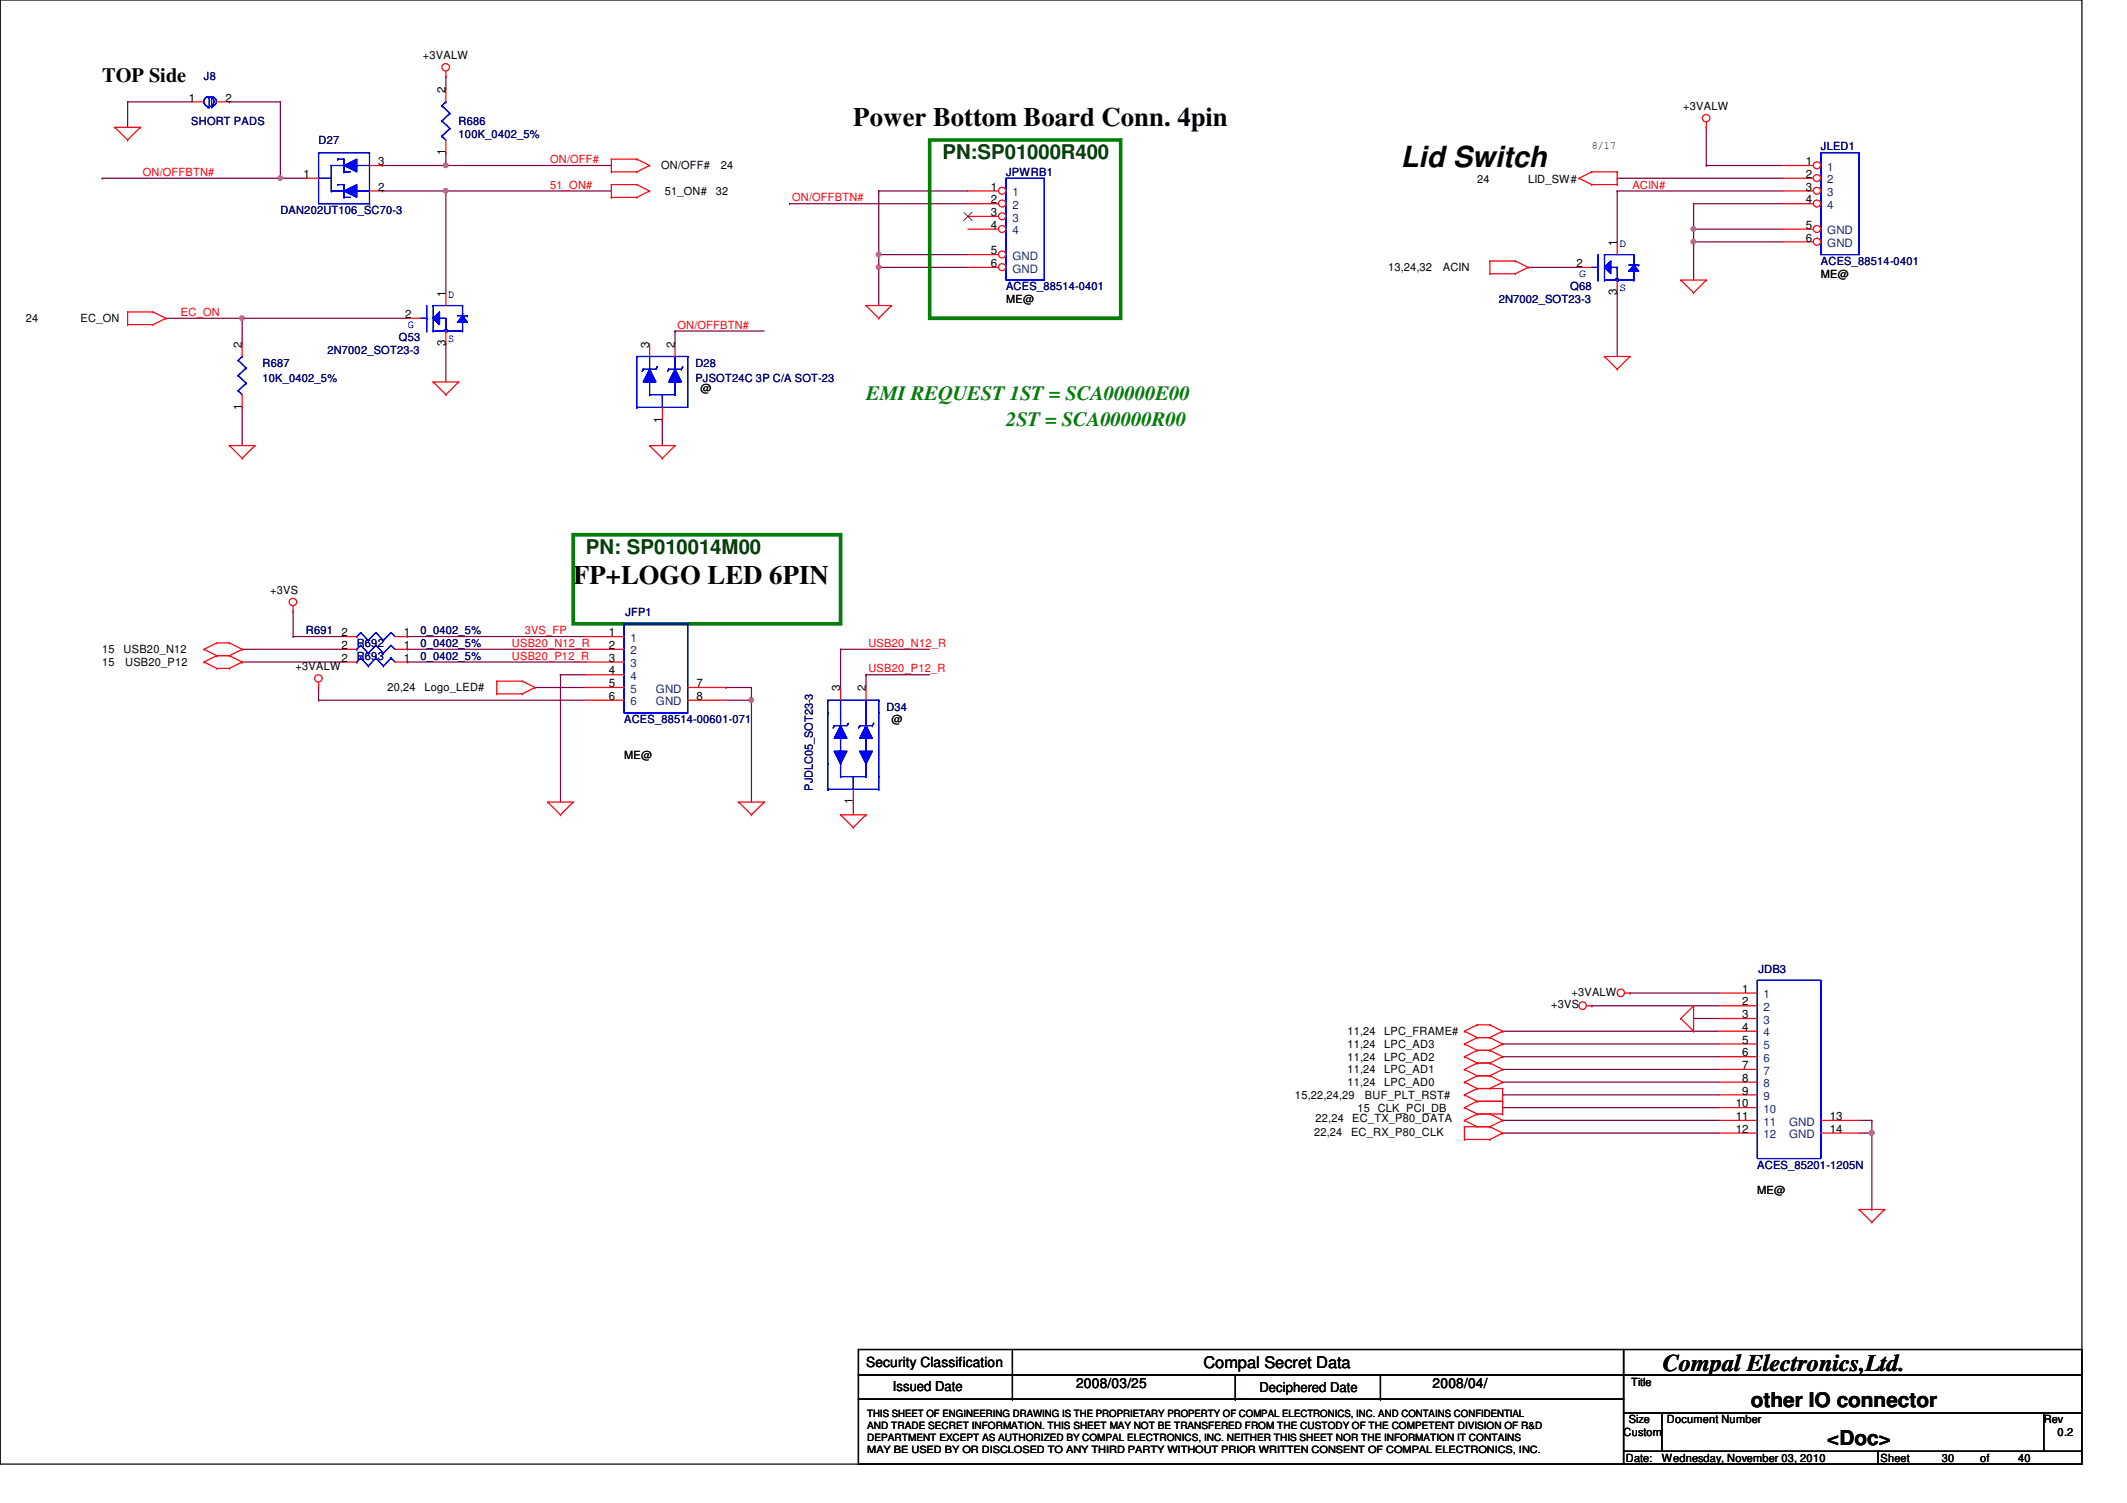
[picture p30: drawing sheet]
<svg xmlns="http://www.w3.org/2000/svg" width="297mm" height="210mm" viewBox="0 0 297 210" stroke-linecap="round" stroke-linejoin="round" font-family="sans-serif">
<defs><g id="words">
<text font-size="4.1" x="195.6" y="23.3">Lid Switch</text>
<g font-size="3.7">
<text x="119.2" y="17.6">Power Bottom Board Conn. 4pin</text>
<text x="80" y="81.6">FP+LOGO LED 6PIN</text>
</g>
<text font-size="3.3" x="232.2" y="191.5">Compal Electronics,Ltd.</text>
<g font-size="2.8">
<text x="14.3" y="11.5">TOP Side</text>
<text x="244.5" y="196.4">other IO connector</text>
<text x="255.2" y="201.8">&lt;Doc&gt;</text>
</g>
<g font-size="2.8" fill="#004000">
<text x="131.6" y="22.2">PN:SP01000R400</text>
<text x="81.8" y="77.3">PN: SP010014M00</text>
</g>
<g font-size="2.8" fill="#008000">
<text x="120.9" y="55.9">EMI REQUEST 1ST = SCA00000E00</text>
<text x="140.5" y="59.5">2ST = SCA00000R00</text>
</g>
<text font-size="2.2" x="168.1" y="191.1">Compal Secret Data</text>
<g font-size="1.9">
<text x="120.9" y="191">Security Classification</text>
<text x="124.7" y="194.3">Issued Date</text>
<text x="150.3" y="193.8">2008/03/25</text>
<text x="175.9" y="194.4">Deciphered Date</text>
<text x="200.1" y="193.8">2008/04/</text>
</g>
<g font-size="1.6" fill="#000080">
<text x="28.5" y="11.2">J8</text>
<text x="26.7" y="17.4">SHORT PADS</text>
<text x="64" y="17.4">R686</text>
<text x="44.5" y="20.1">D27</text>
<text x="64" y="19.2">100K_0402_5%</text>
<text x="254.3" y="21">JLED1</text>
<text x="39.2" y="29.9">DAN202UT106_SC70-3</text>
<text x="140.5" y="24.6">JPWRB1</text>
<text x="140.5" y="40.6">ACES_88514-0401</text>
<text x="219.3" y="40.6">Q68</text>
<text x="254.3" y="37">ACES_88514-0401</text>
<text x="55.7" y="47.7">Q53</text>
<text x="209.3" y="42.3">2N7002_SOT23-3</text>
<text x="36.7" y="51.2">R687</text>
<text x="36.7" y="53.3">10K_0402_5%</text>
<text x="45.7" y="49.4">2N7002_SOT23-3</text>
<text x="97.1" y="51.2">D28</text>
<text x="97.1" y="53.3">PJSOT24C 3P C/A SOT-23</text>
<text x="42.7" y="88.6">R691</text>
<text x="58.7" y="88.6">0_0402_5%</text>
<text x="87.3" y="86.1">JFP1</text>
<text x="49.8" y="92.1">R693</text>
<text x="49.8" y="90.3">R692</text>
<text x="58.7" y="92.1">0_0402_5%</text>
<text x="58.7" y="90.3">0_0402_5%</text>
<text x="87.2" y="101">ACES_88514-00601-071</text>
<text x="123.8" y="99.2">D34</text>
<text x="113.5" y="110.4" transform="rotate(-90 113.5 110.4)">PJDLC05_SOT23-3</text>
<text x="245.6" y="135.8">JDB3</text>
<text x="245.4" y="163.2">ACES_85201-1205N</text>
</g>
<g font-size="1.6">
<text x="59.1" y="8.2">+3VALW</text>
<text x="26.4" y="14.2">1</text>
<text x="31.5" y="14.2">2</text>
<text x="62.2" y="13" transform="rotate(-90 62.2 13)">2</text>
<text x="235.1" y="15.3">+3VALW</text>
<text x="52.8" y="23.1">3</text>
<text x="62.2" y="21.7" transform="rotate(-90 62.2 21.7)">1</text>
<text x="92.3" y="23.7">ON/OFF#</text>
<text x="100.7" y="23.7">24</text>
<text x="222.3" y="20.8">8/17</text>
<text x="252.2" y="23.1">1</text>
<text x="42.4" y="24.8">1</text>
<text x="52.8" y="26.6">2</text>
<text x="92.8" y="27.2">51_ON#</text>
<text x="99.9" y="27.2">32</text>
<text x="138.4" y="26.6">1</text>
<text x="138.4" y="28.4">2</text>
<text x="206.3" y="25.6">24</text>
<text x="213.4" y="25.6">LID_SW#</text>
<text x="252.2" y="24.8">2</text>
<text x="252.2" y="26.6">3</text>
<text x="252.2" y="28.4">4</text>
<text x="138.4" y="30.2">3</text>
<text x="138.4" y="32">4</text>
<text x="138.4" y="35.5">5</text>
<text x="225.8" y="34.3" transform="rotate(-90 225.8 34.3)">1</text>
<text x="252.2" y="32">5</text>
<text x="252.2" y="33.7">6</text>
<text x="62.2" y="41.4" transform="rotate(-90 62.2 41.4)">1</text>
<text x="138.4" y="37.3">6</text>
<text x="193.8" y="37.9">13,24,32</text>
<text x="201.5" y="37.9">ACIN</text>
<text x="220.2" y="37.3">2</text>
<text x="225.8" y="41.2" transform="rotate(-90 225.8 41.2)">3</text>
<text x="254.3" y="38.8">ME@</text>
<text x="3.6" y="45">24</text>
<text x="11.3" y="45">EC_ON</text>
<text x="56.6" y="44.4">2</text>
<text x="140.5" y="42.3">ME@</text>
<text x="33.8" y="48.6" transform="rotate(-90 33.8 48.6)">2</text>
<text x="62.2" y="48.3" transform="rotate(-90 62.2 48.3)">3</text>
<text x="90.7" y="48.6" transform="rotate(-90 90.7 48.6)">3</text>
<text x="94.2" y="48.6" transform="rotate(-90 94.2 48.6)">2</text>
<text x="33.8" y="57.2" transform="rotate(-90 33.8 57.2)">1</text>
<text x="92.5" y="59" transform="rotate(-90 92.5 59)">1</text>
<text x="97.8" y="54.8">@</text>
<text x="37.7" y="82.9">+3VS</text>
<text x="47.7" y="88.9">2</text>
<text x="56.4" y="88.9">1</text>
<text x="85" y="88.9">1</text>
<text x="14.3" y="91.2">15</text>
<text x="14.3" y="93">15</text>
<text x="17.3" y="91.2">USB20_N12</text>
<text x="17.5" y="93">USB20_P12</text>
<text x="41.3" y="93.6">+3VALW</text>
<text x="47.7" y="92.4">2</text>
<text x="47.7" y="90.6">2</text>
<text x="56.4" y="92.4">1</text>
<text x="56.4" y="90.6">1</text>
<text x="85" y="90.6">2</text>
<text x="85" y="92.4">3</text>
<text x="85" y="94.2">4</text>
<text x="85" y="96">5</text>
<text x="97.3" y="96">7</text>
<text x="54.1" y="96.6">20,24</text>
<text x="59.3" y="96.6">Logo_LED#</text>
<text x="85" y="97.7">6</text>
<text x="97.3" y="97.7">8</text>
<text x="117.3" y="96.6" transform="rotate(-90 117.3 96.6)">3</text>
<text x="120.9" y="96.6" transform="rotate(-90 120.9 96.6)">2</text>
<text x="124.5" y="101">@</text>
<text x="87.2" y="106">ME@</text>
<text x="119.1" y="112.4" transform="rotate(-90 119.1 112.4)">1</text>
<text x="216.6" y="140.8">+3VS</text>
<text x="219.5" y="139.1">+3VALW</text>
<text x="243.3" y="138.6">1</text>
<text x="243.3" y="140.4">2</text>
<text x="243.3" y="142.2">3</text>
<text x="243.3" y="144">4</text>
<text x="188.2" y="144.6">11,24</text>
<text x="188.2" y="146.3">11,24</text>
<text x="188.2" y="148.1">11,24</text>
<text x="188.2" y="149.9">11,24</text>
<text x="193.3" y="144.6">LPC_FRAME#</text>
<text x="193.3" y="146.3">LPC_AD3</text>
<text x="193.3" y="148.1">LPC_AD2</text>
<text x="193.3" y="149.9">LPC_AD1</text>
<text x="243.3" y="145.8">5</text>
<text x="243.3" y="147.5">6</text>
<text x="243.3" y="149.3">7</text>
<text x="180.8" y="153.5">15,22,24,29</text>
<text x="188.2" y="151.7">11,24</text>
<text x="189.6" y="155.2">15 CLK_PCI_DB</text>
<text x="190.6" y="153.5">BUF_PLT_RST#</text>
<text x="193.3" y="151.7">LPC_AD0</text>
<text x="242.4" y="154.6">10</text>
<text x="243.3" y="151.1">8</text>
<text x="243.3" y="152.9">9</text>
<text x="183.5" y="158.6">22,24</text>
<text x="183.7" y="156.7">22,24</text>
<text x="188.7" y="158.6">EC_RX_P80_CLK</text>
<text x="188.8" y="156.7">EC_TX_P80_DATA</text>
<text x="242.4" y="156.4">11</text>
<text x="242.4" y="158.2">12</text>
<text x="255.5" y="156.4">13</text>
<text x="255.5" y="158.2">14</text>
<text x="245.4" y="166.8">ME@</text>
<text x="227.8" y="193.6">Title</text>
<text x="226.7" y="200.6">Custom</text>
<text x="227.5" y="198.8">Size</text>
<text x="232.8" y="198.8">Document Number</text>
<text x="285.4" y="198.8">Rev</text>
<text x="287.4" y="200.6">0.2</text>
<text x="227.1" y="204.1">Date:</text>
<text x="232.1" y="204.1">Wednesday, November 03, 2010</text>
<text x="262.6" y="204.1">Sheet</text>
<text x="271.2" y="204.1">30</text>
<text x="276.5" y="204.1">of</text>
<text x="281.9" y="204.1">40</text>
</g>
<g font-size="1.6" fill="#f00">
<text x="76.8" y="22.8">ON/OFF#</text>
<text x="19.9" y="24.6">ON/OFFBTN#</text>
<text x="76.8" y="26.3">51_ON#</text>
<text x="110.6" y="28.1">ON/OFFBTN#</text>
<text x="228" y="26.3">ACIN#</text>
<text x="25.3" y="44.1">EC_ON</text>
<text x="94.6" y="45.9">ON/OFFBTN#</text>
<text x="73.3" y="88.6">3VS_FP</text>
<text x="71.5" y="90.3">USB20_N12_R</text>
<text x="71.5" y="92.1">USB20_P12_R</text>
<text x="121.3" y="90.3">USB20_N12_R</text>
<text x="121.3" y="93.9">USB20_P12_R</text>
</g>
<g font-size="1.6" fill="#004080">
<text x="255.2" y="23.8">1</text>
<text x="141.4" y="27.4">1</text>
<text x="141.4" y="29.2">2</text>
<text x="255.2" y="25.6">2</text>
<text x="255.2" y="27.4">3</text>
<text x="255.2" y="29.2">4</text>
<text x="141.4" y="30.9">3</text>
<text x="141.4" y="32.7">4</text>
<text x="255.2" y="32.7">GND</text>
<text x="255.2" y="34.5">GND</text>
<text x="141.4" y="36.3">GND</text>
<text x="141.4" y="38.1">GND</text>
<text x="88" y="89.6">1</text>
<text x="88" y="91.4">2</text>
<text x="88" y="93.2">3</text>
<text x="88" y="95">4</text>
<text x="88" y="96.7">5</text>
<text x="88" y="98.5">6</text>
<text x="91.6" y="96.7">GND</text>
<text x="91.6" y="98.5">GND</text>
<text x="246.3" y="139.4">1</text>
<text x="246.3" y="141.2">2</text>
<text x="246.3" y="143">3</text>
<text x="246.3" y="144.7">4</text>
<text x="246.3" y="146.5">5</text>
<text x="246.3" y="148.3">6</text>
<text x="246.3" y="150.1">7</text>
<text x="246.3" y="151.8">8</text>
<text x="246.3" y="153.6">9</text>
<text x="246.3" y="155.4">10</text>
<text x="246.3" y="157.2">11</text>
<text x="246.3" y="159">12</text>
<text x="249.8" y="157.2">GND</text>
<text x="249.8" y="159">GND</text>
</g>
<g font-size="1.6" fill="#00f">
<text x="226.2" y="34.5">D</text>
<text x="62.6" y="41.6">D</text>
<text x="220.5" y="38.7">G</text>
<text x="226.2" y="40.7">S</text>
<text x="56.9" y="45.8">G</text>
<text x="62.6" y="47.8">S</text>
</g>
<g font-size="1.4">
<text x="121.1" y="198">THIS SHEET OF ENGINEERING DRAWING IS THE PROPRIETARY PROPERTY OF COMPAL ELECTRONICS, INC. AND CONTAINS CONFIDENTIAL</text>
<text x="121.1" y="199.6">AND TRADE SECRET INFORMATION. THIS SHEET MAY NOT BE TRANSFERED FROM THE CUSTODY OF THE COMPETENT DIVISION OF R&amp;D</text>
<text x="121.1" y="201.3">DEPARTMENT EXCEPT AS AUTHORIZED BY COMPAL ELECTRONICS, INC. NEITHER THIS SHEET NOR THE INFORMATION IT CONTAINS</text>
<text x="121.1" y="202.9">MAY BE USED BY OR DISCLOSED TO ANY THIRD PARTY WITHOUT PRIOR WRITTEN CONSENT OF COMPAL ELECTRONICS, INC.</text>
</g>
</g></defs>
<path d="M0 0h290.7v204.5h-290.7z" fill="none" stroke="#000" stroke-width=".17"/>
<path d="M53.4 23.1h.1M53.4 23.1h32M62.3 23.1h.1" fill="none" stroke="#800040" stroke-width=".17"/>
<circle cx="62.2" cy="23.1" r=".32" fill="#f0f"/>
<circle cx="62.2" cy="23.1" r=".32" fill="none" stroke="#f0f" stroke-width=".17"/>
<path d="M62.3 10.7h.1M62.3 10.7v1.7M62.3 21.3h.1M62.3 26.7h.1M62.3 21.3v1.8M62.3 26.7v14.2M62.3 26.7h23.1" fill="none" stroke="#800040" stroke-width=".17"/>
<circle cx="62.2" cy="26.6" r=".32" fill="#f0f"/>
<circle cx="62.2" cy="26.6" r=".32" fill="none" stroke="#f0f" stroke-width=".17"/>
<path d="M53.4 26.7h.1M53.4 26.7h8.9M23.2 44.4h.1M23.2 44.4h10.6M33.8 44.4h.1M33.8 44.4v3.6" fill="none" stroke="#800040" stroke-width=".17"/>
<circle cx="33.8" cy="44.4" r=".32" fill="#f0f"/>
<circle cx="33.8" cy="44.4" r=".32" fill="none" stroke="#f0f" stroke-width=".17"/>
<path d="M39.2 14.2h.1M39.2 14.2v10.7M33.8 44.4h.1M33.8 56.9h.1M33.8 44.4h23.1M33.8 56.9v5.3M62.3 48h.1M62.3 48v5.3M92.5 58.7h.1M92.5 58.7v3.5M94.3 46.2h.1M94.3 46.2h12.4" fill="none" stroke="#800040" stroke-width=".17"/>
<circle cx="39.1" cy="24.9" r=".32" fill="#f0f"/>
<circle cx="39.1" cy="24.9" r=".32" fill="none" stroke="#f0f" stroke-width=".17"/>
<g fill="none" stroke="#800040" stroke-width=".17">
<path d="M17.8 14.2h.1M17.8 14.2v3.6M17.8 14.2h8.9M32 14.2h.1M32 14.2h7.2M14.3 24.9h.1M14.3 24.9h28.4M39.2 24.9h.1M122.7 37.3h.1M122.7 37.3v5.4M122.7 37.3h12.5M94.3 46.2h.1"/>
<path d="M94.3 46.2v1.8"/>
</g>
<circle cx="122.7" cy="37.3" r=".32" fill="#f0f"/>
<circle cx="122.7" cy="37.3" r=".32" fill="none" stroke="#f0f" stroke-width=".17"/>
<path d="M122.7 35.6h.1M122.7 35.6v1.7M122.7 35.6h12.5" fill="none" stroke="#800040" stroke-width=".17"/>
<circle cx="122.7" cy="35.5" r=".32" fill="#f0f"/>
<circle cx="122.7" cy="35.5" r=".32" fill="none" stroke="#f0f" stroke-width=".17"/>
<g fill="none" stroke="#800040" stroke-width=".17">
<path d="M122.7 26.7h.1M122.7 26.7v8.9M33.8 92.5h.1M33.8 90.7h.1M33.8 92.5h14.2M33.8 90.7h14.2M40.9 85.3h.1M40.9 88.9h.1M40.9 85.3v3.6M40.9 88.9h7.1M44.5 96h.1M44.5 97.8h.1"/>
<path d="M44.5 96v1.8M44.5 97.8h37.3M56.9 90.7h.1M56.9 92.5h.1M56.9 88.9h.1M56.9 92.5h24.9M56.9 90.7h24.9M56.9 88.9h24.9M74.7 96h.1M74.7 96h7.1M78.3 94.2h.1M78.3 94.2v17.8"/>
<path d="M78.3 94.2h3.5M104.9 97.8h.1M104.9 97.8v14.2M117.4 90.7h.1M117.4 90.7h12.4M117.4 90.7v5.3M120.9 94.2h.1M120.9 94.2h8.9M120.9 94.2v1.8M119.2 112h.1M119.2 112v1.8M227.6 138.7h.1"/>
<path d="M227.6 138.7h12.5M209.8 147.6h.1M209.8 149.4h.1M209.8 151.1h.1M209.8 154.7h.1M209.8 156.5h.1M209.8 152.9h.1M209.8 145.8h.1M209.8 144h.1M209.8 158.2h.1M209.8 147.6h30.3M209.8 149.4h30.3"/>
<path d="M209.8 151.1h30.3M209.8 154.7h30.3M209.8 156.5h30.3M209.8 152.9h30.3M209.8 145.8h30.3M209.8 144h30.3M209.8 158.2h30.3M222.3 140.5h.1M222.3 140.5h17.8M236.5 142.2h.1M236.5 142.2h3.6"/>
</g>
<circle cx="104.9" cy="97.8" r=".32" fill="#f0f"/>
<circle cx="104.9" cy="97.8" r=".32" fill="none" stroke="#f0f" stroke-width=".17"/>
<g fill="none" stroke="#800040" stroke-width=".17">
<path d="M225.8 24.9h.1M225.8 24.9h23.2M236.5 28.4h.1M236.5 32h.1M236.5 33.8h.1M236.5 28.4h12.5M236.5 28.4v3.6M236.5 33.8v5.3M236.5 33.8h12.5M101.4 96h.1M101.4 96h3.5M101.4 97.8h3.5"/>
<path d="M104.9 97.8h.1M104.9 96h.1M104.9 96v1.8"/>
</g>
<circle cx="236.5" cy="33.8" r=".32" fill="#f0f"/>
<circle cx="236.5" cy="33.8" r=".32" fill="none" stroke="#f0f" stroke-width=".17"/>
<path d="M236.5 32h.1M236.5 32v1.8M236.5 32h12.5" fill="none" stroke="#800040" stroke-width=".17"/>
<circle cx="236.5" cy="32" r=".32" fill="#f0f"/>
<circle cx="236.5" cy="32" r=".32" fill="none" stroke="#f0f" stroke-width=".17"/>
<g fill="none" stroke="#800040" stroke-width=".17">
<path d="M238.3 17.8h.1M238.3 17.8v5.3M213.4 37.3h.1M213.4 37.3h7.1M225.8 26.7h.1M225.8 33.8h.1M225.8 26.7h23.2M225.8 26.7v7.1M238.3 23.1h.1M238.3 23.1h10.7M225.8 40.9h.1M225.8 40.9v8.9"/>
<path d="M259.6 158.2h1.8M261.4 158.2h.1"/>
</g>
<circle cx="261.4" cy="158.2" r=".32" fill="#f0f"/>
<circle cx="261.4" cy="158.2" r=".32" fill="none" stroke="#f0f" stroke-width=".17"/>
<path d="M261.4 158.2v10.7M261.4 168.9h.1" fill="none" stroke="#800040" stroke-width=".17"/>
<circle cx="261.4" cy="158.2" r=".32" fill="#f0f"/>
<circle cx="261.4" cy="158.2" r=".32" fill="none" stroke="#f0f" stroke-width=".17"/>
<path d="M259.6 156.5h1.8M261.4 156.5h.1M261.4 158.2h.1M261.4 156.5v1.7" fill="none" stroke="#800040" stroke-width=".17"/>
<circle cx="261.4" cy="158.2" r=".32" fill="#f0f"/>
<circle cx="261.4" cy="158.2" r=".32" fill="none" stroke="#f0f" stroke-width=".17"/>
<path d="M110.3 28.4h.1M110.3 28.4h24.9M122.7 26.7h.1M122.7 26.7h12.5" fill="none" stroke="#800040" stroke-width=".17"/>
<g fill="none" stroke="#f00" stroke-width=".17">
<path d="M16 17.8h.1M16 17.8h3.6M16 17.8l1.8 1.8M17.8 19.6h.1M19.6 17.8h.1M19.6 17.8l-1.8 1.8M62.3 10.7h.1M62.3 9.9v.8M238.3 17.8h.1M238.3 17.1v.7M85.4 24h.1M85.4 22.2h.1"/>
<path d="M85.4 27.6h.1M85.4 25.8h.1M85.4 22.2h3.5M85.4 24h3.5M85.4 22.2v1.8M85.4 25.8v1.8M85.4 25.8h3.5M85.4 27.6h3.5M88.9 22.2h.1M88.9 24h.1M88.9 25.8h.1M88.9 27.6h.1"/>
<path d="M88.9 22.2l1.8 .9M88.9 25.8l1.8 .9M90.7 23.1h.1M90.7 26.7h.1M90.7 23.1l-1.8 .9M90.7 26.7l-1.8 .9M208.1 36.4h.1M208.1 38.2h.1M208.1 36.4h3.5M208.1 36.4v1.8M208.1 38.2h3.5M211.6 36.4h.1"/>
<path d="M211.6 38.2h.1M211.6 36.4l1.8 .9M213.4 37.3h.1M213.4 37.3l-1.8 .9M220.5 24.9h.1M220.5 24.9l1.8 .9M222.3 25.8h.1M222.3 24h.1M222.3 24h3.5M222.3 25.8h3.5M222.3 24l-1.8 .9M225.8 24h.1"/>
<path d="M225.8 25.8h.1M225.8 24v1.8M234.7 39.1h.1M234.7 39.1h3.6M234.7 39.1l1.8 1.8M238.3 39.1h.1M238.3 39.1l-1.8 1.8M17.8 43.6h.1M17.8 45.3h.1M17.8 43.6h3.6M17.8 43.6v1.7M17.8 45.3h3.6"/>
<path d="M21.4 43.6h.1M21.4 45.3h.1M21.4 43.6l1.8 .8M23.2 44.4h.1M23.2 44.4l-1.8 .9M60.5 53.3h.1M60.5 53.3h3.5M60.5 53.3l1.8 1.8M62.3 55.1h.1M64 53.3h.1M64 53.3l-1.7 1.8M120.9 42.7h.1"/>
<path d="M120.9 42.7h3.6M120.9 42.7l1.8 1.7M122.7 44.4h.1M124.5 42.7h.1M124.5 42.7l-1.8 1.7M224.1 49.8h.1M224.1 49.8h3.5M224.1 49.8l1.7 1.8M225.8 51.6h.1M227.6 49.8h.1M227.6 49.8l-1.8 1.8M236.5 40.9h.1"/>
<path d="M32 62.2h.1M32 62.2h3.6M32 62.2l1.8 1.8M33.8 64h.1M35.6 62.2h.1M35.6 62.2l-1.8 1.8M90.7 62.2h.1M90.7 62.2h3.6M90.7 62.2l1.8 1.8M92.5 64h.1M94.3 62.2h.1M94.3 62.2l-1.8 1.8"/>
<path d="M28.5 90.7h.1M28.5 92.5h.1M28.5 90.7l1.8 .9M28.5 92.5l1.8 .8M30.3 89.8h.1M30.3 91.6h.1M30.3 93.3h.1M30.3 89.8l-1.8 .9M30.3 89.8h1.7M30.3 91.6h1.7M30.3 91.6l-1.8 .9M30.3 93.3h1.7"/>
<path d="M32 89.8h.1M32 91.6h.1M32 93.3h.1M32 89.8l1.8 .9M32 91.6l1.8 .9M33.8 90.7h.1M33.8 92.5h.1M33.8 90.7l-1.8 .9M33.8 92.5l-1.8 .8M40.9 85.3h.1M40.9 84.6v.7M44.5 96h.1"/>
<path d="M44.5 95.3v.7M69.4 95.1h.1M69.4 96.9h.1M69.4 95.1h3.5M69.4 95.1v1.8M69.4 96.9h3.5M72.9 95.1h.1M72.9 96.9h.1M72.9 95.1l1.8 .9M74.7 96h.1M74.7 96l-1.8 .9M76.5 112h.1"/>
<path d="M76.5 112h3.5M76.5 112l1.8 1.8M78.3 113.8h.1M80 112h.1M80 112l-1.7 1.8M103.2 112h.1M103.2 112h3.5M103.2 112l1.7 1.8M104.9 113.8h.1M106.7 112h.1M106.7 112l-1.8 1.8M117.4 113.8h.1"/>
<path d="M117.4 113.8h3.5M117.4 113.8l1.8 1.8M119.2 115.6h.1M120.9 113.8h.1M120.9 113.8l-1.7 1.8M226.9 138.7h.7M227.6 138.7h.1M204.5 154.7h.1M204.5 152.9h.1M204.5 156.5h.1M204.5 159.1h.1M204.5 157.4h.1"/>
<path d="M204.5 144h.1M204.5 145.8h.1M204.5 147.6h.1M204.5 149.4h.1M204.5 151.1h.1M204.5 154.7l1.8 .9M204.5 152.9l1.8 .9M204.5 156.5l1.8 .9M204.5 157.4h3.6M204.5 159.1h3.6M204.5 157.4v1.7M204.5 144l1.8 .9"/>
<path d="M204.5 145.8l1.8 .9M204.5 147.6l1.8 .9M204.5 149.4l1.8 .8M204.5 151.1l1.8 .9M206.3 153.8h.1M206.3 155.6h.1M206.3 152h.1M206.3 157.4h.1M206.3 143.1h.1M206.3 144.9h.1M206.3 146.7h.1M206.3 148.5h.1"/>
<path d="M206.3 150.2h.1M206.3 153.8l-1.8 .9M206.3 153.8h3.5M206.3 155.6h3.5M206.3 152l-1.8 .9M206.3 152h3.5M206.3 155.6l-1.8 .9M206.3 143.1l-1.8 .9M206.3 143.1h1.8M206.3 144.9h1.8M206.3 144.9l-1.8 .9M206.3 146.7h1.8"/>
<path d="M206.3 146.7l-1.8 .9M206.3 148.5h1.8M206.3 148.5l-1.8 .9M206.3 150.2h1.8M206.3 150.2l-1.8 .9M208.1 157.4h.1M208.1 155.6h.1M208.1 159.1h.1M208.1 143.1h.1M208.1 144.9h.1M208.1 146.7h.1M208.1 148.5h.1"/>
<path d="M208.1 150.2h.1M208.1 152h.1M208.1 155.6l1.7 .9M208.1 157.4l1.7 .8M208.1 143.1l1.7 .9M208.1 144.9l1.7 .9M208.1 146.7l1.7 .9M208.1 148.5l1.7 .9M208.1 150.2l1.7 .9M209.8 153.8h.1M209.8 155.6h.1M209.8 152h.1"/>
<path d="M209.8 156.5h.1M209.8 158.2h.1M209.8 144h.1M209.8 145.8h.1M209.8 147.6h.1M209.8 149.4h.1M209.8 151.1h.1M209.8 152v3.6M209.8 156.5l-1.7 .9M209.8 158.2l-1.7 .9M209.8 144l-1.7 .9M209.8 145.8l-1.7 .9"/>
<path d="M209.8 147.6l-1.7 .9M209.8 149.4l-1.7 .8M209.8 151.1l-1.7 .9M221.6 140.5h.7M222.3 140.5h.1M234.7 142.2h.1M234.7 142.2l1.8 1.8M236.5 144h.1M236.5 140.5h.1M236.5 140.5v3.5M236.5 140.5l-1.8 1.7M259.6 168.9h.1"/>
<path d="M259.6 168.9h3.6M259.6 168.9l1.8 1.8M261.4 170.7h.1M263.2 168.9h.1M263.2 168.9l-1.8 1.8"/>
<circle cx="62.3" cy="9.4" r=".52"/>
<circle cx="238.3" cy="16.5" r=".52"/>
<circle cx="40.9" cy="84.1" r=".52"/>
<circle cx="44.5" cy="94.7" r=".52"/>
<circle cx="226.3" cy="138.7" r=".52"/>
<circle cx="221" cy="140.4" r=".52"/>
</g>
<g fill="none" stroke="#000" stroke-width=".17">
<path d="M119.9 188.5h106.8v3.5h-106.8zM119.9 192h106.8v3.4h-106.8zM119.9 195.4h106.8v9.1h-106.8zM141.4 192h.1M141.4 195.4h.1M141.4 188.5v6.9M172.5 195.4h.1M172.5 192v3.4M192.8 195.4h.1M192.8 192v3.4M226.7 188.5h64v3.5h-64zM226.7 192h64v5.4h-64z"/>
<path d="M226.7 197.4h5.4v5.3h-5.4zM232.1 197.4h53.3v5.3h-53.3zM285.4 197.4h5.3v5.3h-5.3zM226.7 202.7h35.6v1.8h-35.6zM262.3 202.7h28.4v1.8h-28.4z"/>
</g>
<path d="M129.8 19.6h26.7v24.8h-26.7zM80 74.7h37.4v12.4h-37.4z" fill="none" stroke="#008000" stroke-width=".51"/>
<path d="M254.3 21.3h5.3v14.3h-5.3z" fill="none" stroke="#00f" stroke-width=".17"/>
<circle cx="253.8" cy="23.1" r=".5" fill="#fff"/>
<g fill="none" stroke="#f00" stroke-width=".17">
<path d="M249 23.1h4.2"/>
<circle cx="253.8" cy="23.1" r=".5"/>
</g>
<circle cx="253.8" cy="24.9" r=".5" fill="#fff"/>
<g fill="none" stroke="#f00" stroke-width=".17">
<path d="M249 24.9h4.2"/>
<circle cx="253.8" cy="24.9" r=".5"/>
</g>
<circle cx="253.8" cy="26.6" r=".5" fill="#fff"/>
<g fill="none" stroke="#f00" stroke-width=".17">
<path d="M249 26.7h4.2"/>
<circle cx="253.8" cy="26.6" r=".5"/>
</g>
<circle cx="253.8" cy="28.4" r=".5" fill="#fff"/>
<g fill="none" stroke="#f00" stroke-width=".17">
<path d="M249 28.4h4.2"/>
<circle cx="253.8" cy="28.4" r=".5"/>
</g>
<circle cx="253.8" cy="32" r=".5" fill="#fff"/>
<g fill="none" stroke="#f00" stroke-width=".17">
<path d="M249 32h4.2"/>
<circle cx="253.8" cy="32" r=".5"/>
</g>
<circle cx="253.8" cy="33.8" r=".5" fill="#fff"/>
<g fill="none" stroke="#f00" stroke-width=".17">
<path d="M249 33.8h4.2"/>
<circle cx="253.8" cy="33.8" r=".5"/>
</g>
<path d="M48 26.7l1.8-.9v1.8z" fill="#00f"/>
<path d="M48 26.7l1.8-.9v1.8z" fill="none" stroke="#00f" stroke-width=".17"/>
<path d="M48 23.1l1.8-.9v1.8z" fill="#00f"/>
<g fill="none" stroke="#00f" stroke-width=".17">
<path d="M44.5 21.3h.1M44.5 21.3v7.1h7.1M44.5 21.3h7.1M44.5 24.9h1.8M46.3 24.9h.1M46.3 26.7h.1M46.3 23.1h.1M46.3 26.7h1.7M46.3 23.1h1.7M46.3 23.1v3.6M47.2 25.8h.1M47.2 22.2h.1"/>
<path d="M47.2 25.8h.8M47.2 22.2h.8M48 23.1l1.8-.9v1.8zM48 25.8h.1M48 22.2h.1M48 23.1h.1M48 27.6h.1M48 24h.1M48 22.2v1.8M48 25.8v1.8M48 27.6h.9M48 24h.9"/>
<path d="M49.8 26.7h.1M49.8 23.1h.1M49.8 26.7h1.8M49.8 23.1h1.8M51.6 28.4h.1M51.6 21.3h.1M51.6 21.3v7.1"/>
</g>
<path d="M48 26.7l1.8-.9v1.8z" fill="#00f"/>
<path d="M48 26.7l1.8-.9v1.8z" fill="none" stroke="#00f" stroke-width=".17"/>
<path d="M48 23.1l1.8-.9v1.8z" fill="#00f"/>
<g fill="none" stroke="#00f" stroke-width=".17">
<path d="M61.7 19h.1M61.7 16.9h.1M61.7 14.8h.1M61.7 19l.6 .6M61.7 16.9l1.1 1M61.7 14.8l1.1 1M62.3 14.2h.1M62.3 14.2l-.6 .6M62.8 17.9h.1M62.8 15.8h.1M62.8 17.9l-1.1 1.1M62.8 15.8l-1.1 1.1"/>
<path d="M44.5 21.3h.1M44.5 21.3v7.1h7.1M44.5 21.3h7.1M44.5 24.9h1.8M46.3 24.9h.1M46.3 26.7h.1M46.3 23.1h.1M46.3 26.7h1.7M46.3 23.1h1.7M46.3 23.1v3.6M47.2 25.8h.1M47.2 22.2h.1"/>
<path d="M47.2 25.8h.8M47.2 22.2h.8M48 23.1l1.8-.9v1.8zM48 25.8h.1M48 22.2h.1M48 23.1h.1M48 27.6h.1M48 24h.1M48 22.2v1.8M48 25.8v1.8M48 27.6h.9M48 24h.9"/>
<path d="M49.8 26.7h.1M49.8 23.1h.1M49.8 26.7h1.8M49.8 23.1h1.8M51.6 28.4h.1M51.6 21.3h.1M51.6 21.3v7.1M245.4 136.9h8.9v24.9h-8.9z"/>
</g>
<g fill="none" stroke="#f00" stroke-width=".17">
<path d="M62.3 12.4v1.8M62.3 19.6v1.7M42.7 24.9h1.8M51.6 26.7h1.8M51.6 23.1h1.8M240.1 138.7h5.3M240.1 140.5h5.3M240.1 142.2h5.3M240.1 144h5.3M240.1 145.8h5.3M240.1 147.6h5.3M240.1 149.4h5.3"/>
<path d="M240.1 151.1h5.3M240.1 152.9h5.3M240.1 154.7h5.3M240.1 156.5h5.3M240.1 158.2h5.3M254.3 156.5h5.3M254.3 158.2h5.3"/>
</g>
<path d="M61.4 43.6v1.7l-.9-.9z" fill="#00f"/>
<path d="M61.4 43.6v1.7l-.9-.9z" fill="none" stroke="#00f" stroke-width=".17"/>
<path d="M64.6 44.1l.7 .9h-1.4z" fill="#00f"/>
<g fill="none" stroke="#00f" stroke-width=".17">
<path d="M58.7 44.4h.9M59.6 44.4h.1M59.6 46.2h.1M59.6 42.7v3.5M60.5 42.7h.1M60.5 46.2h.1M60.5 42.7h4.1M60.5 42.7v3.5M60.5 46.2h4.1M61.4 44.4h.1M61.4 44.4h.9M62.1 46.1h.1"/>
<path d="M62.1 46.1v.1M62.1 46.1h.3M62.3 46.2h.1M62.3 44.4h.1M62.3 44.4v1.8M62.4 46.1h.1M62.4 46.2h.1M62.4 46.1v.1M63.9 44.1h1.4M64.6 44.1l.7 .9h-1.4zM64.6 42.7h.1M64.6 43.7h.1"/>
<path d="M64.6 46.2h.1M64.6 45h.1M64.6 42.7v1.4M64.6 45v1.2M65.3 44.1h.1"/>
</g>
<path d="M61.4 43.6v1.7l-.9-.9z" fill="#00f"/>
<path d="M61.4 43.6v1.7l-.9-.9z" fill="none" stroke="#00f" stroke-width=".17"/>
<path d="M64.6 44.1l.7 .9h-1.4z" fill="#00f"/>
<g fill="none" stroke="#00f" stroke-width=".17">
<path d="M58.7 44.4h.9M59.6 44.4h.1M59.6 46.2h.1M59.6 42.7v3.5M60.5 42.7h.1M60.5 46.2h.1M60.5 42.7h4.1M60.5 42.7v3.5M60.5 46.2h4.1M61.4 44.4h.1M61.4 44.4h.9M62.1 46.1h.1"/>
<path d="M62.1 46.1v.1M62.1 46.1h.3M62.3 46.2h.1M62.3 44.4h.1M62.3 44.4v1.8M62.4 46.1h.1M62.4 46.2h.1M62.4 46.1v.1M63.9 44.1h1.4M64.6 44.1l.7 .9h-1.4zM64.6 42.7h.1M64.6 43.7h.1"/>
<path d="M64.6 46.2h.1M64.6 45h.1M64.6 42.7v1.4M64.6 45v1.2M65.3 44.1h.1M87.2 87.1h8.9v12.5h-8.9z"/>
</g>
<path d="M56.9 44.4h1.8M62.3 40.9v1.8M62.3 46.2v1.8M81.8 88.9h5.4M81.8 90.7h5.4M81.8 92.5h5.4M81.8 94.2h5.4M81.8 96h5.4M81.8 97.8h5.4M96.1 96h5.3M96.1 97.8h5.3" fill="none" stroke="#f00" stroke-width=".17"/>
<path d="M120.9 101.3l.9 1.8h-1.7z" fill="#00f"/>
<g fill="none" stroke="#00f" stroke-width=".17">
<path d="M115.6 99.6h.1M115.6 99.6v7.1M115.6 97.8h7.1M117.4 99.6v1.7M120.9 99.6v1.7M122.7 99.6h.1M122.7 97.8h.1M122.7 99.6v7.1M115.6 110.2h.1M115.6 110.2h7.1M117.4 101.3h.1M119.2 108.5h.1"/>
<path d="M119.2 108.5v1.7M120.9 101.3l.9 1.8h-1.7zM120.9 104.9h.1M120.9 101.3h.1M120.9 103.1v1.8"/>
</g>
<path d="M117.4 101.3l.9 1.8h-1.8z" fill="#00f"/>
<g fill="none" stroke="#00f" stroke-width=".17">
<path d="M116.5 101.3h.1M116.5 101.3l-.2 .4M117.4 101.3l.9 1.8h-1.8zM117.4 104.9h.1M117.4 103.1v1.8M118.4 101h.1M118.4 101l-.1 .3h-1.8M120.1 101.3h.1M120.1 101.3h1.7M120.1 101.3l-.2 .4M121.8 101.3h.1M122 101h.1"/>
<path d="M122 101l-.2 .3M122.7 108.5h.1M122.7 106.7v1.8"/>
</g>
<path d="M116.5 104.9h1.8l-.9 1.8z" fill="#00f"/>
<path d="M116.5 104.9h1.8l-.9 1.8z" fill="none" stroke="#00f" stroke-width=".17"/>
<path d="M120.1 104.9h1.7l-.9 1.8z" fill="#00f"/>
<g fill="none" stroke="#00f" stroke-width=".17">
<path d="M115.6 97.8h.1M115.6 97.8v1.8M117.4 97.8h.1M117.4 97.8v1.8M120.9 97.8h.1M120.9 97.8v1.8M122.7 97.8h.1M122.7 97.8v1.8M115.6 110.2h.1M115.6 106.7v3.5M117.4 108.5h.1M117.4 106.7h.1"/>
<path d="M117.4 108.5h3.5M117.4 106.7v1.8M119.2 108.5h.1M120.1 104.9h1.7l-.9 1.8zM120.9 108.5h.1M120.9 106.7v1.8M122.7 110.2h.1M122.7 108.5v1.7"/>
</g>
<path d="M120.9 101.3l.9 1.8h-1.7z" fill="#00f"/>
<g fill="none" stroke="#00f" stroke-width=".17">
<path d="M115.6 99.6h.1M115.6 99.6v7.1M115.6 97.8h7.1M117.4 99.6v1.7M120.9 99.6v1.7M122.7 99.6h.1M122.7 97.8h.1M122.7 99.6v7.1M115.6 110.2h.1M115.6 110.2h7.1M117.4 101.3h.1M119.2 108.5h.1"/>
<path d="M119.2 108.5v1.7M120.9 101.3l.9 1.8h-1.7zM120.9 104.9h.1M120.9 101.3h.1M120.9 103.1v1.8"/>
</g>
<path d="M117.4 101.3l.9 1.8h-1.8z" fill="#00f"/>
<g fill="none" stroke="#00f" stroke-width=".17">
<path d="M116.5 101.3h.1M116.5 101.3l-.2 .4M117.4 101.3l.9 1.8h-1.8zM117.4 104.9h.1M117.4 103.1v1.8M118.4 101h.1M118.4 101l-.1 .3h-1.8M120.1 101.3h.1M120.1 101.3h1.7M120.1 101.3l-.2 .4M121.8 101.3h.1M122 101h.1"/>
<path d="M122 101l-.2 .3M122.7 108.5h.1M122.7 106.7v1.8"/>
</g>
<path d="M116.5 104.9h1.8l-.9 1.8z" fill="#00f"/>
<path d="M116.5 104.9h1.8l-.9 1.8z" fill="none" stroke="#00f" stroke-width=".17"/>
<path d="M120.1 104.9h1.7l-.9 1.8z" fill="#00f"/>
<g fill="none" stroke="#00f" stroke-width=".17">
<path d="M49.8 88.9h.1M50.4 88.3h.1M50.4 88.3l1 1.2M50.4 88.3l-.6 .6M51.4 89.5h.1M52.5 88.3h.1M52.5 88.3l1 1.2M52.5 88.3l-1.1 1.2M53.5 89.5h.1M54.6 88.3h.1M54.6 88.3l.6 .6M54.6 88.3l-1.1 1.2"/>
<path d="M115.6 97.8h.1M115.6 97.8v1.8M117.4 97.8h.1M117.4 97.8v1.8M120.9 97.8h.1M120.9 97.8v1.8M122.7 97.8h.1M122.7 97.8v1.8M115.6 110.2h.1M115.6 106.7v3.5M117.4 108.5h.1M117.4 106.7h.1"/>
<path d="M117.4 108.5h3.5M117.4 106.7v1.8M119.2 108.5h.1M120.1 104.9h1.7l-.9 1.8zM120.9 108.5h.1M120.9 106.7v1.8M122.7 110.2h.1M122.7 108.5v1.7"/>
</g>
<path d="M48 88.9h1.8M55.2 88.9h1.7M117.4 96v1.8M120.9 96v1.8M119.2 110.2v1.8" fill="none" stroke="#f00" stroke-width=".17"/>
<path d="M224.1 37.3l.9-.9v1.8z" fill="#00f"/>
<path d="M224.1 37.3l.9-.9v1.8z" fill="none" stroke="#00f" stroke-width=".17"/>
<path d="M228.2 37l.7 .9h-1.4z" fill="#00f"/>
<g fill="none" stroke="#00f" stroke-width=".17">
<path d="M222.3 37.3h.9M223.2 37.3h.1M223.2 39.1h.1M223.2 35.6v3.5M224.1 35.6h.1M224.1 39.1h.1M224.1 35.6h4.1M224.1 35.6v3.5M224.1 39.1h4.1M225 37.3h.1M225 37.3h.8M225.7 38.9h.1"/>
<path d="M225.7 38.9v.2M225.7 38.9h.3M225.8 39.1h.1M225.8 37.3h.1M225.8 37.3v1.8M226 38.9h.1M226 39.1h.1M226 38.9v.2M227.5 37h1.4M228.2 37l.7 .9h-1.4zM228.2 35.6h.1M228.2 36.6h.1"/>
<path d="M228.2 39.1h.1M228.2 37.9h.1M228.2 35.6v1.4M228.2 37.9v1.2M228.9 37h.1"/>
</g>
<path d="M224.1 37.3l.9-.9v1.8z" fill="#00f"/>
<path d="M224.1 37.3l.9-.9v1.8z" fill="none" stroke="#00f" stroke-width=".17"/>
<path d="M228.2 37l.7 .9h-1.4z" fill="#00f"/>
<g fill="none" stroke="#00f" stroke-width=".17">
<path d="M222.3 37.3h.9M223.2 37.3h.1M223.2 39.1h.1M223.2 35.6v3.5M224.1 35.6h.1M224.1 39.1h.1M224.1 35.6h4.1M224.1 35.6v3.5M224.1 39.1h4.1M225 37.3h.1M225 37.3h.8M225.7 38.9h.1"/>
<path d="M225.7 38.9v.2M225.7 38.9h.3M225.8 39.1h.1M225.8 37.3h.1M225.8 37.3v1.8M226 38.9h.1M226 39.1h.1M226 38.9v.2M227.5 37h1.4M228.2 37l.7 .9h-1.4zM228.2 35.6h.1M228.2 36.6h.1"/>
<path d="M228.2 39.1h.1M228.2 37.9h.1M228.2 35.6v1.4M228.2 37.9v1.2M228.9 37h.1M33.3 54.6h.1M33.3 52.5h.1M33.3 50.3h.1M33.3 54.6l.5 .5M33.3 52.5l1.1 1M33.3 50.3l1.1 1.1M33.8 49.8h.1"/>
<path d="M33.8 49.8l-.5 .5M34.4 53.5h.1M34.4 51.4h.1M34.4 53.5l-1.1 1.1M34.4 51.4l-1.1 1.1"/>
</g>
<path d="M220.5 37.3h1.8M225.8 33.8v1.8M225.8 39.1v1.8M33.8 48v1.8M33.8 55.1v1.8" fill="none" stroke="#f00" stroke-width=".17"/>
<path d="M94.3 51.6l.9 1.7h-1.8z" fill="#00f"/>
<g fill="none" stroke="#00f" stroke-width=".17">
<path d="M88.9 49.8h.1M88.9 56.9h.1M88.9 49.8v7.1M88.9 49.8h7.2M90.7 51.6h.1M90.7 49.8v1.8M92.5 55.1h.1M92.5 55.1v1.8M92.5 55.1h1.8M94.3 51.6l.9 1.7h-1.8zM94.3 55.1h.1M94.3 51.6h.1"/>
<path d="M94.3 49.8v1.8M94.3 53.3v1.8M96.1 49.8h.1M96.1 49.8v7.1h-7.2"/>
</g>
<path d="M90.7 51.6l.9 1.7h-1.8z" fill="#00f"/>
<g fill="none" stroke="#00f" stroke-width=".17">
<path d="M89.8 51.6h.1M89.8 51.6l-.1 .3M90.7 51.6l.9 1.7h-1.8zM90.7 55.1h.1M90.7 53.3v1.8M90.7 55.1h1.8M91.8 51.2h.1M91.8 51.2l-.2 .4h-1.8M93.4 51.6h.1M93.4 51.6h1.8M93.4 51.6l-.2 .3M95.2 51.6h.1"/>
<path d="M95.3 51.2h.1M95.3 51.2l-.1 .4"/>
</g>
<path d="M94.3 51.6l.9 1.7h-1.8z" fill="#00f"/>
<g fill="none" stroke="#00f" stroke-width=".17">
<path d="M88.9 49.8h.1M88.9 56.9h.1M88.9 49.8v7.1M88.9 49.8h7.2M90.7 51.6h.1M90.7 49.8v1.8M92.5 55.1h.1M92.5 55.1v1.8M92.5 55.1h1.8M94.3 51.6l.9 1.7h-1.8zM94.3 55.1h.1M94.3 51.6h.1"/>
<path d="M94.3 49.8v1.8M94.3 53.3v1.8M96.1 49.8h.1M96.1 49.8v7.1h-7.2"/>
</g>
<path d="M90.7 51.6l.9 1.7h-1.8z" fill="#00f"/>
<g fill="none" stroke="#00f" stroke-width=".17">
<path d="M28.8 13.5a.74 .74 0 0 0 .1 1.3M29 14.9h.1M29 14.9h.2M29 13.5h.2M29.2 14.9h.1M29.2 13.5h.1M29.2 13.5v1.4M29.5 14.9h.1M29.5 13.5h.1M29.5 14.9h.2M29.5 13.5h.2M29.5 13.5v1.4"/>
<path d="M29.7 13.5a.69 .69 0 0 1 .5 .7 .69 .69 0 0 1-.5 .7M29.7 13.5h.1M140.5 24.9h5.3v14.2h-5.3zM89.8 51.6h.1M89.8 51.6l-.1 .3M90.7 51.6l.9 1.7h-1.8zM90.7 55.1h.1M90.7 53.3v1.8M90.7 55.1h1.8M91.8 51.2h.1M91.8 51.2l-.2 .4h-1.8M93.4 51.6h.1"/>
<path d="M93.4 51.6h1.8M93.4 51.6l-.2 .3M95.2 51.6h.1M95.3 51.2h.1M95.3 51.2l-.1 .4"/>
<circle cx="29.2" cy="14.2" r=".7"/>
</g>
<path d="M26.7 14.2h1.8M30.3 14.2h1.7M90.7 48v1.8M92.5 56.9v1.8M94.3 48v1.8" fill="none" stroke="#f00" stroke-width=".17"/>
<circle cx="140" cy="26.6" r=".5" fill="#fff"/>
<g fill="none" stroke="#f00" stroke-width=".17">
<path d="M135.2 26.7h4.2"/>
<circle cx="140" cy="26.6" r=".5"/>
</g>
<circle cx="140" cy="28.4" r=".5" fill="#fff"/>
<g fill="none" stroke="#f00" stroke-width=".17">
<path d="M135.2 28.4h4.2"/>
<circle cx="140" cy="28.4" r=".5"/>
</g>
<circle cx="140" cy="30.2" r=".5" fill="#fff"/>
<g fill="none" stroke="#f00" stroke-width=".17">
<path d="M135.2 30.2h4.2"/>
<circle cx="140" cy="30.2" r=".5"/>
</g>
<path d="M134.6 29.7l1.2 1.1M135.7 29.7l-1.1 1.1" fill="none" stroke="#804000" stroke-width=".14"/>
<circle cx="140" cy="32" r=".5" fill="#fff"/>
<g fill="none" stroke="#f00" stroke-width=".17">
<path d="M135.2 32h4.2"/>
<circle cx="140" cy="32" r=".5"/>
</g>
<circle cx="140" cy="35.5" r=".5" fill="#fff"/>
<g fill="none" stroke="#f00" stroke-width=".17">
<path d="M135.2 35.6h4.2"/>
<circle cx="140" cy="35.5" r=".5"/>
</g>
<circle cx="140" cy="37.3" r=".5" fill="#fff"/>
<g fill="none" stroke="#f00" stroke-width=".17">
<path d="M135.2 37.3h4.2M48 92.5h1.8M48 90.7h1.8M55.2 92.5h1.7M55.2 90.7h1.7"/>
<circle cx="140" cy="37.3" r=".5"/>
</g>
<g fill="none" stroke="#00f" stroke-width=".17">
<path d="M49.8 92.5h.1M49.8 90.7h.1M50.4 91.9h.1M50.4 90.1h.1M50.4 91.9l1 1.1M50.4 91.9l-.6 .6M50.4 90.1l1 1.1M50.4 90.1l-.6 .6M51.4 93h.1M51.4 91.2h.1M52.5 91.9h.1M52.5 90.1h.1"/>
<path d="M52.5 91.9l1 1.1M52.5 91.9l-1.1 1.1M52.5 90.1l1 1.1M52.5 90.1l-1.1 1.1M53.5 93h.1M53.5 91.2h.1M54.6 91.9h.1M54.6 90.1h.1M54.6 91.9l.6 .6M54.6 91.9l-1.1 1.1M54.6 90.1l.6 .6M54.6 90.1l-1.1 1.1"/>
</g>
<circle cx="62.2" cy="23.1" r=".32" fill="#f0f"/>
<circle cx="62.2" cy="23.1" r=".32" fill="none" stroke="#f0f" stroke-width=".17"/>
<circle cx="62.2" cy="26.6" r=".32" fill="#f0f"/>
<circle cx="62.2" cy="26.6" r=".32" fill="none" stroke="#f0f" stroke-width=".17"/>
<circle cx="33.8" cy="44.4" r=".32" fill="#f0f"/>
<circle cx="33.8" cy="44.4" r=".32" fill="none" stroke="#f0f" stroke-width=".17"/>
<circle cx="39.1" cy="24.9" r=".32" fill="#f0f"/>
<circle cx="39.1" cy="24.9" r=".32" fill="none" stroke="#f0f" stroke-width=".17"/>
<circle cx="122.7" cy="37.3" r=".32" fill="#f0f"/>
<circle cx="122.7" cy="37.3" r=".32" fill="none" stroke="#f0f" stroke-width=".17"/>
<circle cx="122.7" cy="35.5" r=".32" fill="#f0f"/>
<circle cx="122.7" cy="35.5" r=".32" fill="none" stroke="#f0f" stroke-width=".17"/>
<circle cx="104.9" cy="97.8" r=".32" fill="#f0f"/>
<circle cx="104.9" cy="97.8" r=".32" fill="none" stroke="#f0f" stroke-width=".17"/>
<circle cx="236.5" cy="33.8" r=".32" fill="#f0f"/>
<circle cx="236.5" cy="33.8" r=".32" fill="none" stroke="#f0f" stroke-width=".17"/>
<circle cx="236.5" cy="32" r=".32" fill="#f0f"/>
<circle cx="236.5" cy="32" r=".32" fill="none" stroke="#f0f" stroke-width=".17"/>
<circle cx="261.4" cy="158.2" r=".32" fill="#f0f"/>
<circle cx="261.4" cy="158.2" r=".32" fill="none" stroke="#f0f" stroke-width=".17"/>
<circle cx="261.4" cy="158.2" r=".32" fill="#f0f"/>
<circle cx="261.4" cy="158.2" r=".32" fill="none" stroke="#f0f" stroke-width=".17"/>
<circle cx="261.4" cy="158.2" r=".32" fill="#f0f"/>
<circle cx="261.4" cy="158.2" r=".32" fill="none" stroke="#f0f" stroke-width=".17"/>
<use href="#words"/>
</svg>
